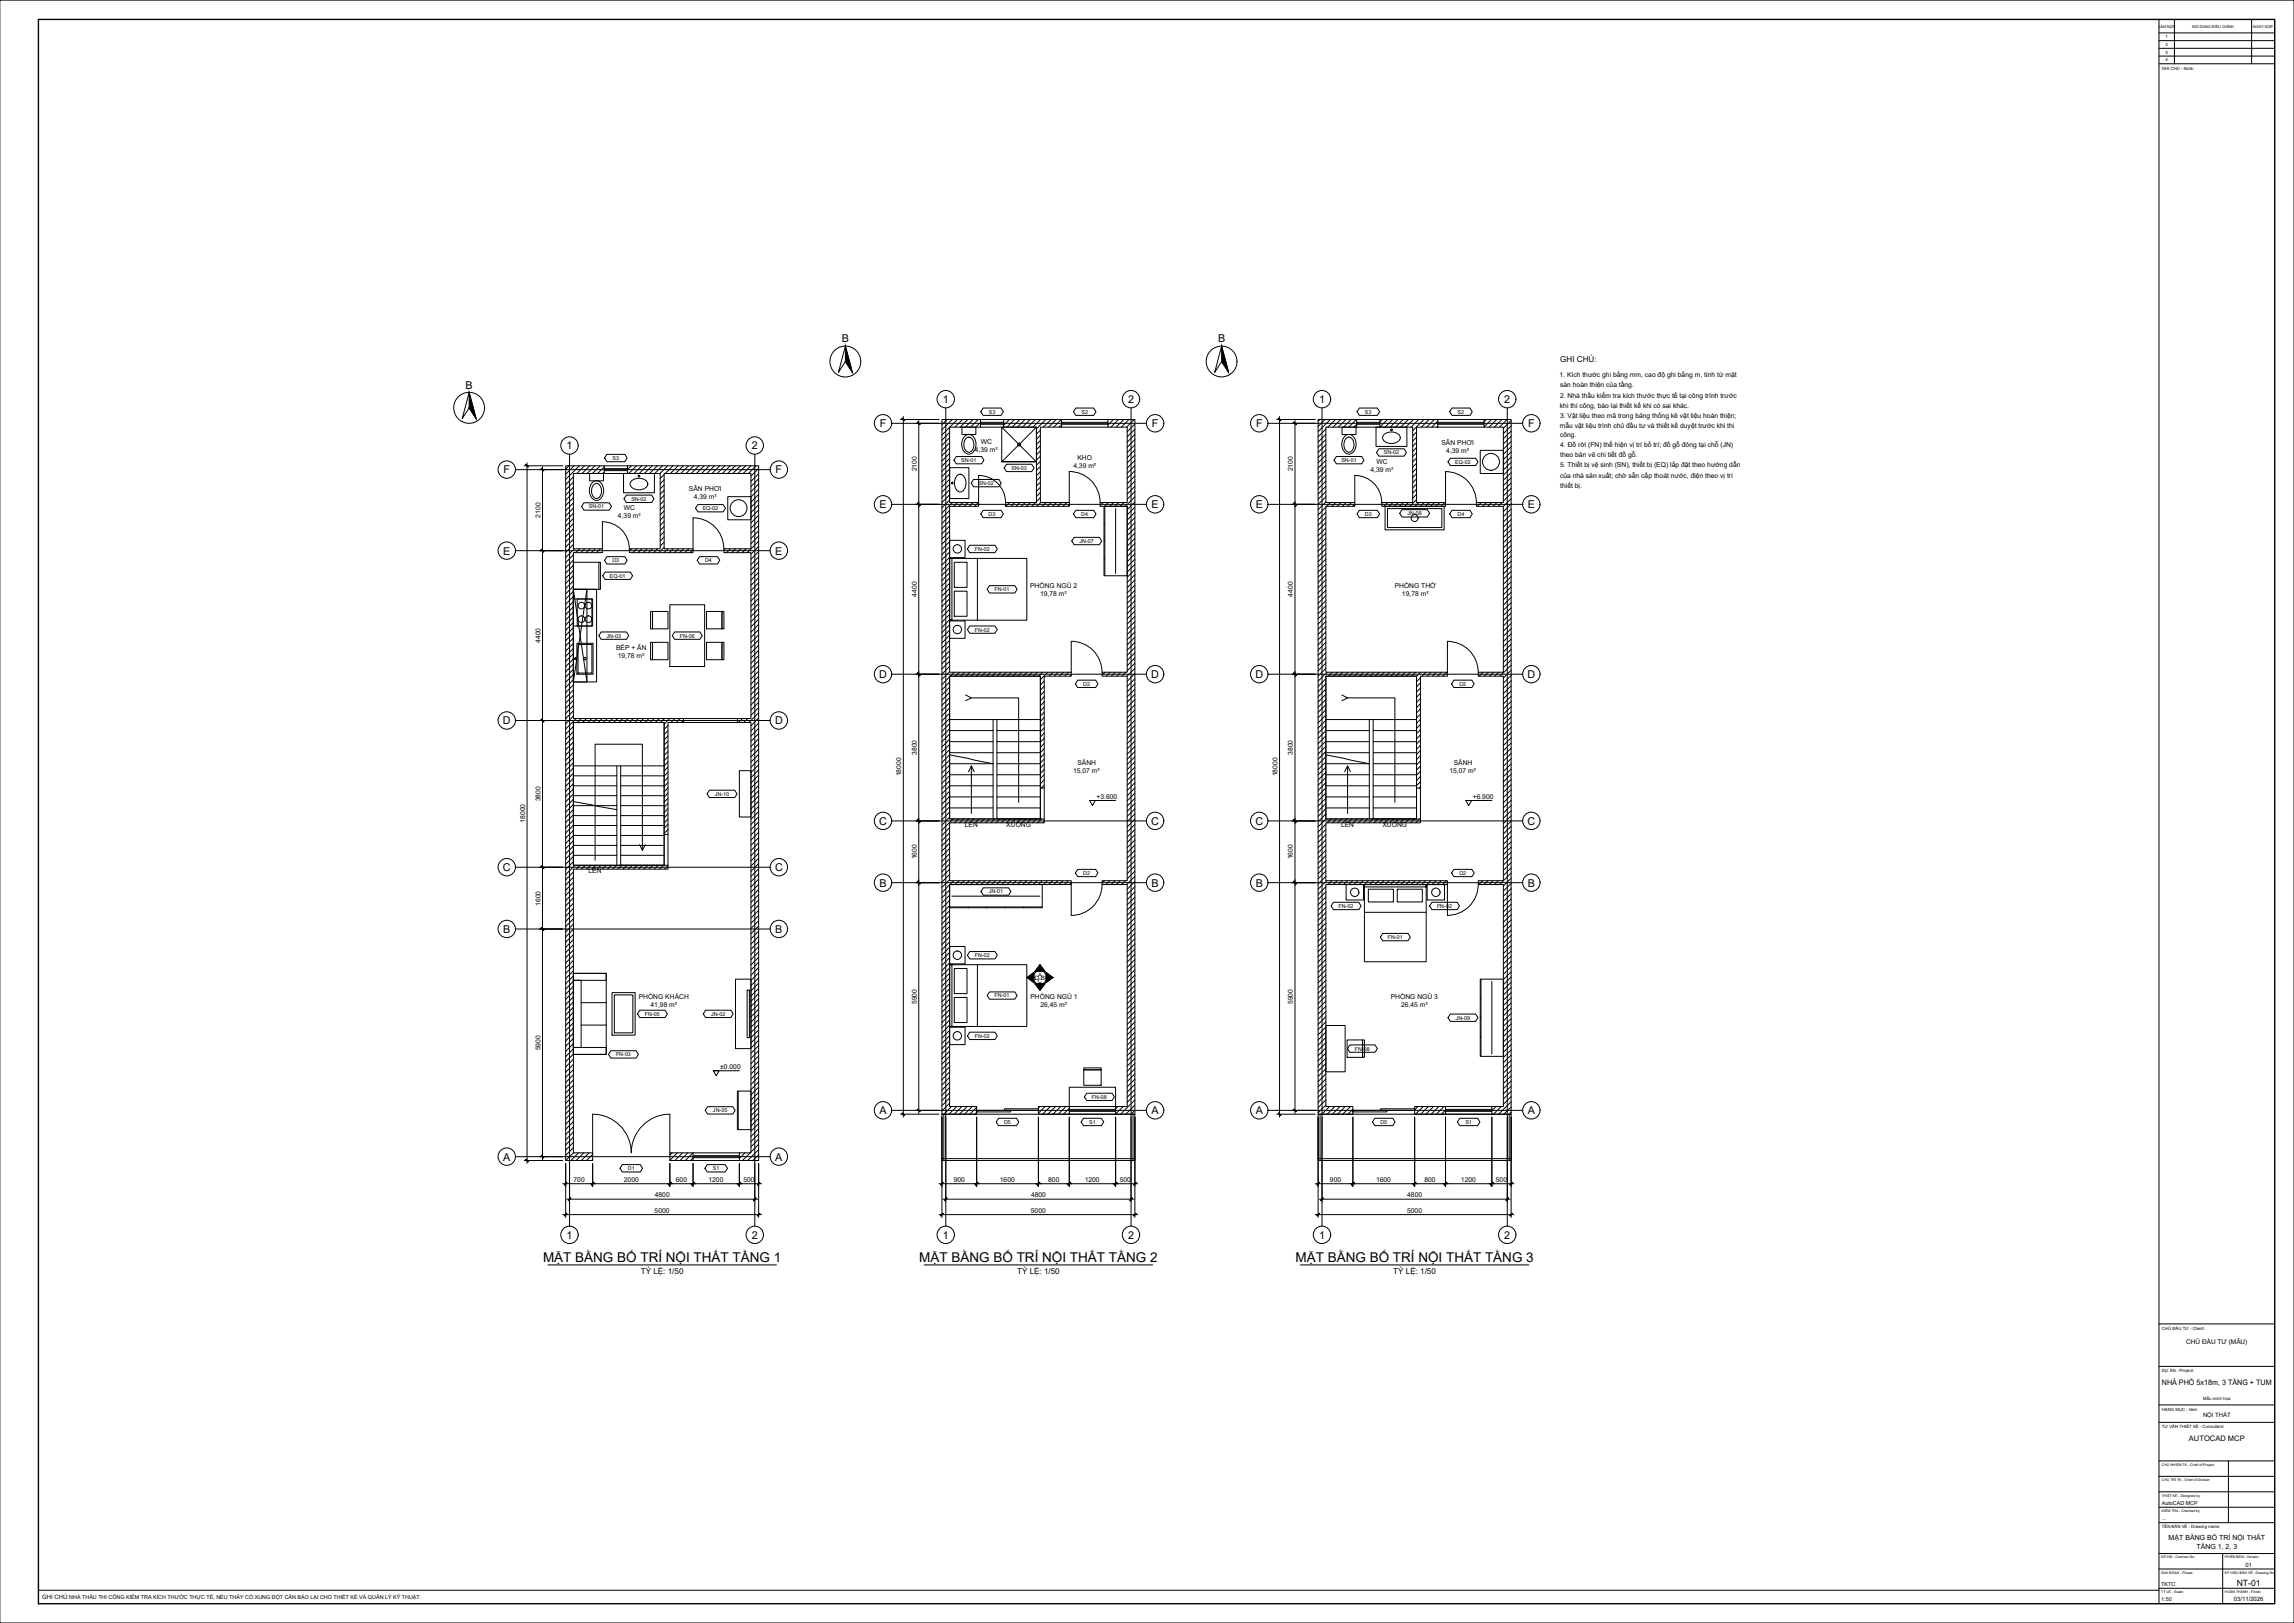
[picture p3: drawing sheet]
<svg xmlns="http://www.w3.org/2000/svg" width="1189mm" height="841mm" viewBox="0 0 1189 841" stroke-linecap="round" stroke-linejoin="round" font-family="sans-serif">
<defs><g id="words">
<g font-size="7">
<text x="281" y="654">MẶT BẰNG BỐ TRÍ NỘI THẤT TẦNG 1</text>
<text x="476" y="654">MẶT BẰNG BỐ TRÍ NỘI THẤT TẦNG 2</text>
<text x="671" y="654">MẶT BẰNG BỐ TRÍ NỘI THẤT TẦNG 3</text>
</g>
<g font-size="5.6">
<text x="436" y="177">B</text>
<text x="631" y="177">B</text>
<text x="241" y="201">B</text>
<text x="489" y="209">1</text>
<text x="585" y="209">2</text>
<text x="684" y="209">1</text>
<text x="780" y="209">2</text>
<text x="456" y="221">F</text>
<text x="597" y="221">F</text>
<text x="651" y="221">F</text>
<text x="792" y="221">F</text>
<text x="294" y="233">1</text>
<text x="390" y="233">2</text>
<text x="261" y="245">F</text>
<text x="402" y="245">F</text>
<text x="456" y="263">E</text>
<text x="597" y="263">E</text>
<text x="651" y="263">E</text>
<text x="792" y="263">E</text>
<text x="261" y="287">E</text>
<text x="402" y="287">E</text>
<text x="456" y="351">D</text>
<text x="597" y="351">D</text>
<text x="651" y="351">D</text>
<text x="792" y="351">D</text>
<text x="261" y="375">D</text>
<text x="402" y="375">D</text>
<text x="456" y="427">C</text>
<text x="597" y="427">C</text>
<text x="651" y="427">C</text>
<text x="792" y="427">C</text>
<text x="261" y="451">C</text>
<text x="402" y="451">C</text>
<text x="456" y="459">B</text>
<text x="597" y="459">B</text>
<text x="651" y="459">B</text>
<text x="792" y="459">B</text>
<text x="261" y="483">B</text>
<text x="402" y="483">B</text>
<text x="456" y="577">A</text>
<text x="597" y="577">A</text>
<text x="651" y="577">A</text>
<text x="792" y="577">A</text>
<text x="261" y="601">A</text>
<text x="402" y="601">A</text>
<text x="294" y="642">1</text>
<text x="390" y="642">2</text>
<text x="489" y="642">1</text>
<text x="585" y="642">2</text>
<text x="684" y="642">1</text>
<text x="780" y="642">2</text>
</g>
<text font-size="4.5" x="1159" y="822">NT-01</text>
<g font-size="4.2">
<text x="809" y="187">GHI CHÚ:</text>
<text x="332" y="660">TỶ LỆ: 1/50</text>
<text x="527" y="660">TỶ LỆ: 1/50</text>
<text x="722" y="660">TỶ LỆ: 1/50</text>
</g>
<g font-size="3.9">
<text x="1120" y="718">NHÀ PHỐ 5x18m, 3 TẦNG + TUM</text>
<text x="1134" y="747">AUTOCAD MCP</text>
</g>
<g font-size="3.6">
<text x="1124" y="798">MẶT BẰNG BỐ TRÍ NỘI THẤT</text>
<text x="1138" y="802">TẦNG 1, 2, 3</text>
</g>
<g font-size="3.5">
<text x="808" y="195">1. Kích thước ghi bằng mm, cao độ ghi bằng m, tính từ mặt</text>
<text x="809" y="201">sàn hoàn thiện của tầng.</text>
<text x="809" y="206">2. Nhà thầu kiểm tra kích thước thực tế tại công trình trước</text>
<text x="808" y="211">khi thi công, báo lại thiết kế khi có sai khác.</text>
<text x="808" y="222">mẫu vật liệu trình chủ đầu tư và thiết kế duyệt trước khi thi</text>
<text x="808" y="217">3. Vật liệu theo mã trong bảng thống kê vật liệu hoàn thiện;</text>
<text x="808" y="226">công.</text>
<text x="508" y="230">WC</text>
<text x="747" y="231">SÂN PHƠI</text>
<text x="809" y="232">4. Đồ rời (FN) thể hiện vị trí bố trí; đồ gỗ đóng tại chỗ (JN)</text>
<text x="505" y="234">4,39 m²</text>
<text x="558" y="238">KHO</text>
<text x="750" y="235">4,39 m²</text>
<text x="809" y="237">theo bản vẽ chi tiết đồ gỗ.</text>
<text x="475" y="244" transform="rotate(-90 475 244)">2100</text>
<text x="556" y="242">4,39 m²</text>
<text x="670" y="244" transform="rotate(-90 670 244)">2100</text>
<text x="710" y="244">4,39 m²</text>
<text x="713" y="240">WC</text>
<text x="808" y="242">5. Thiết bị vệ sinh (SN), thiết bị (EQ) lắp đặt theo hướng dẫn</text>
<text x="808" y="247">của nhà sản xuất; chờ sẵn cấp thoát nước, điện theo vị trí</text>
<text x="357" y="255">SÂN PHƠI</text>
<text x="809" y="253">thiết bị.</text>
<text x="360" y="259">4,39 m²</text>
<text x="280" y="268" transform="rotate(-90 280 268)">2100</text>
<text x="320" y="268">4,39 m²</text>
<text x="323" y="264">WC</text>
<text x="534" y="305">PHÒNG NGỦ 2</text>
<text x="723" y="305">PHÒNG THỜ</text>
<text x="475" y="309" transform="rotate(-90 475 309)">4400</text>
<text x="539" y="309">19,78 m²</text>
<text x="670" y="309" transform="rotate(-90 670 309)">4400</text>
<text x="727" y="309">19,78 m²</text>
<text x="280" y="333" transform="rotate(-90 280 333)">4400</text>
<text x="319" y="337">BẾP + ĂN</text>
<text x="320" y="341">19,78 m²</text>
<text x="475" y="391" transform="rotate(-90 475 391)">3800</text>
<text x="670" y="391" transform="rotate(-90 670 391)">3800</text>
<text x="556" y="401">15,07 m²</text>
<text x="558" y="397">SẢNH</text>
<text x="751" y="401">15,07 m²</text>
<text x="753" y="397">SẢNH</text>
<text x="467" y="402" transform="rotate(-90 467 402)">18000</text>
<text x="662" y="402" transform="rotate(-90 662 402)">18000</text>
<text x="280" y="415" transform="rotate(-90 280 415)">3800</text>
<text x="568" y="414">+3.600</text>
<text x="763" y="414">+6.900</text>
<text x="272" y="426" transform="rotate(-90 272 426)">18000</text>
<text x="500" y="429">LÊN</text>
<text x="522" y="429">XUỐNG</text>
<text x="695" y="429">LÊN</text>
<text x="716" y="429">XUỐNG</text>
<text x="475" y="445" transform="rotate(-90 475 445)">1600</text>
<text x="670" y="445" transform="rotate(-90 670 445)">1600</text>
<text x="305" y="453">LÊN</text>
<text x="280" y="469" transform="rotate(-90 280 469)">1600</text>
<text x="331" y="518">PHÒNG KHÁCH</text>
<text x="337" y="522">41,98 m²</text>
<text x="475" y="520" transform="rotate(-90 475 520)">5900</text>
<text x="534" y="518">PHÒNG NGỦ 1</text>
<text x="539" y="522">26,45 m²</text>
<text x="670" y="520" transform="rotate(-90 670 520)">5900</text>
<text x="721" y="518">PHÒNG NGỦ 3</text>
<text x="726" y="522">26,45 m²</text>
<text x="280" y="544" transform="rotate(-90 280 544)">5900</text>
<text x="373" y="554">±0.000</text>
<text x="297" y="612">700</text>
<text x="323" y="612">2000</text>
<text x="350" y="612">600</text>
<text x="367" y="612">1200</text>
<text x="385" y="612">500</text>
<text x="494" y="612">900</text>
<text x="518" y="612">1600</text>
<text x="543" y="612">800</text>
<text x="562" y="612">1200</text>
<text x="580" y="612">500</text>
<text x="689" y="612">900</text>
<text x="713" y="612">1600</text>
<text x="738" y="612">800</text>
<text x="757" y="612">1200</text>
<text x="775" y="612">500</text>
<text x="339" y="620">4800</text>
<text x="534" y="620">4800</text>
<text x="729" y="620">4800</text>
<text x="339" y="628">5000</text>
<text x="534" y="628">5000</text>
<text x="729" y="628">5000</text>
</g>
<text font-size="3.4" x="1133" y="697">CHỦ ĐẦU TƯ (MẪU)</text>
<g font-size="3.1">
<text x="536" y="508">D B</text>
<text x="538" y="509">C</text>
<text x="538" y="506">A</text>
<text x="1142" y="734">NỘI THẤT</text>
<text x="1164" y="812">01</text>
<text x="22" y="829">GHI CHÚ:NHÀ THẦU THI CÔNG KIỂM TRA KÍCH THƯỚC THỰC TẾ, NẾU THẤY CÓ XUNG ĐỘT CẦN BÁO LẠI CHO THIẾT KẾ VÀ QUẢN LÝ KỸ THUẬT.</text>
<text x="1158" y="830">03/11/2026</text>
</g>
<g font-size="2.8">
<text x="512" y="214">S3</text>
<text x="560" y="214">S2</text>
<text x="707" y="214">S3</text>
<text x="755" y="214">S2</text>
<text x="317" y="238">S3</text>
<text x="498" y="239">SN-01</text>
<text x="695" y="239">SN-01</text>
<text x="717" y="235">SN-02</text>
<text x="524" y="243">SN-03</text>
<text x="754" y="240">EQ-02</text>
<text x="507" y="251">SN-02</text>
<text x="305" y="263">SN-01</text>
<text x="327" y="259">SN-02</text>
<text x="364" y="264">EQ-02</text>
<text x="512" y="267">D3</text>
<text x="560" y="267">D4</text>
<text x="707" y="267">D3</text>
<text x="729" y="267">JN-08</text>
<text x="755" y="267">D4</text>
<text x="559" y="281">JN-07</text>
<text x="505" y="285">FN-02</text>
<text x="317" y="291">D3</text>
<text x="365" y="291">D4</text>
<text x="316" y="299">EQ-01</text>
<text x="515" y="306">FN-01</text>
<text x="505" y="327">FN-02</text>
<text x="314" y="330">JN-03</text>
<text x="352" y="330">FN-06</text>
<text x="561" y="355">D2</text>
<text x="756" y="355">D2</text>
<text x="371" y="412">JN-10</text>
<text x="561" y="453">D2</text>
<text x="756" y="453">D2</text>
<text x="512" y="463">JN-01</text>
<text x="694" y="470">FN-02</text>
<text x="745" y="470">FN-02</text>
<text x="719" y="487">FN-01</text>
<text x="505" y="496">FN-02</text>
<text x="515" y="517">FN-01</text>
<text x="334" y="526">FN-05</text>
<text x="368" y="526">JN-02</text>
<text x="754" y="528">JN-09</text>
<text x="505" y="538">FN-02</text>
<text x="702" y="544">FN-08</text>
<text x="319" y="547">FN-03</text>
<text x="566" y="569">FN-08</text>
<text x="369" y="576">JN-05</text>
<text x="520" y="582">D5</text>
<text x="564" y="582">S1</text>
<text x="715" y="582">D5</text>
<text x="759" y="582">S1</text>
<text x="325" y="606">D1</text>
<text x="369" y="606">S1</text>
<text x="1120" y="780">AutoCAD MCP</text>
<text x="1120" y="788">...</text>
<text x="1120" y="822">TKTC</text>
<text x="1120" y="830">1:50</text>
</g>
<g font-size="2.2">
<text x="1122" y="20">1</text>
<text x="1122" y="24">2</text>
<text x="1122" y="28">3</text>
<text x="1122" y="32">4</text>
<text x="1120" y="36">GHI CHÚ - Note:</text>
<text x="1120" y="689">CHỦ ĐẦU TƯ - Client:</text>
<text x="1120" y="711">DỰ ÁN - Project:</text>
<text x="1142" y="726">Mẫu minh họa</text>
<text x="1120" y="731">HẠNG MỤC - Item:</text>
<text x="1120" y="740">TƯ VẤN THIẾT KẾ - Consultant:</text>
<text x="1120" y="792">TÊN BẢN VẼ - Drawing name:</text>
</g>
<g font-size="2">
<text x="1119" y="14">LẦN NỘP</text>
<text x="1136" y="14">NỘI DUNG ĐIỀU CHỈNH</text>
<text x="1168" y="14">NGÀY NỘP</text>
</g>
<g font-size="1.8">
<text x="1120" y="760">CHỦ NHIỆM TK - Chief of Project</text>
<text x="1120" y="768">CHỦ TRÌ TK - Chief of Division</text>
<text x="1120" y="776">THIẾT KẾ - Designed by</text>
<text x="1120" y="784">KIỂM TRA - Checked by</text>
<text x="1120" y="807">SỐ HĐ - Contract No:</text>
<text x="1153" y="807">PHIÊN BẢN - Version</text>
<text x="1120" y="815">GIAI ĐOẠN - Phase:</text>
<text x="1153" y="815">KÝ HIỆU BẢN VẼ - Drawing No</text>
<text x="1120" y="825">TỶ LỆ - Scale:</text>
<text x="1153" y="825">HOÀN THÀNH - Finish:</text>
</g>
</g></defs>
<!-- layer: A-WALL -->
<path d="M488 217h20v4h-16v39h15v2h-15v86h63v2h-14v58h-2v-58h-47v74h49v2h-49v30h63v2h-63v115h14v4h-18zM520 217h30v4h-11v39h15v2h-33v-2h16v-39h-17zM574 217h14v360h-10v-4h6v-115h-13v-2h13v-106h-13v-2h13v-86h-14v-2h14v-39h-10zM683 217h20v4h-16v39h15v2h-15v86h63v2h-14v58h-2v-58h-47v74h49v2h-49v30h63v2h-63v115h14v4h-18zM715 217h30v4h-11v39h15v2h-33v-2h16v-39h-17zM769 217h14v360h-10v-4h6v-115h-13v-2h13v-106h-13v-2h13v-86h-14v-2h14v-39h-10zM293 241h20v4h-16v39h15v2h-15v86h57v2h-8v58h-2v-58h-47v74h49v2h-49v147h10v4h-14zM325 241h68v360h-10v-4h6v-223h-7v-2h7v-86h-14v-2h14v-39h-45v39h15v2h-33v-2h16v-39h-17zM538 573h16v4h-16zM733 573h16v4h-16zM347 597h12v4h-12z" fill="none" stroke="#000" stroke-width=".52"/>
<!-- layer: A-WALL-PATT -->
<g fill="none" stroke="#000" stroke-width=".52">
<path d="M491 217l-3 3M493 217l-5 6M496 217l-8 8M499 217l-4 4M502 217l-4 4M504 217l-4 4M507 217l-4 4M508 219l-2 2M520 217v1M523 217l-3 3M526 217l-4 4M529 217l-4 4"/>
<path d="M531 217l-4 4M534 217l-4 4M537 217l-4 4M539 217l-4 4M542 217l-5 5M545 217l-4 4M547 217l-4 4M550 217l-4 4M550 220l-1 1M574 217v1M577 217l-3 3M580 217l-4 4"/>
<path d="M582 217l-4 4M585 217l-4 4M588 217l-4 4M588 220l-4 4M684 217l-1 1M687 217l-4 4M689 217l-6 7M692 217l-4 4M695 217l-4 4M698 217l-4 4M700 217l-4 4M703 217l-4 4"/>
<path d="M703 220l-1 1M716 217l-1 2M719 217l-4 4M722 217l-4 4M724 217l-4 4M727 217l-4 4M730 217l-4 4M733 217l-4 4M735 217l-4 4M738 217l-6 6M741 217l-4 4M743 217l-4 4"/>
<path d="M745 218l-3 3M770 217l-1 2M773 217l-4 4M776 217l-4 4M778 217l-4 4M781 217l-4 4M783 218l-4 4M492 224l-4 4M492 227l-4 4M492 229l-4 4M492 232l-4 4M492 235l-4 4"/>
<path d="M492 238l-4 4M539 223l-2 2M539 226l-2 2M539 228l-2 2M539 231l-2 2M539 234l-2 2M539 236l-2 2M539 239l-2 2M588 222l-4 4M588 225l-4 4M588 228l-4 4M588 230l-4 4"/>
<path d="M588 233l-4 4M588 236l-4 4M588 239l-4 4M687 222l-4 4M687 225l-4 4M687 228l-4 4M687 230l-4 4M687 233l-4 4M687 236l-4 4M687 239l-4 4M734 224l-2 2M734 227l-2 2"/>
<path d="M734 229l-2 2M734 232l-2 2M734 235l-2 2M734 237l-2 2M745 221h.1M783 221l-4 4M783 223l-4 4M783 226l-4 4M783 229l-4 4M783 231l-4 4M783 234l-4 4M783 237l-4 4"/>
<path d="M783 240l-4 4M295 241l-2 2M297 247l-4 4M297 250l-4 4M297 253l-4 4M297 255l-4 4M297 258l-4 4M298 241l-5 5M300 241l-7 7M303 241l-4 4M306 241l-4 4M308 241l-4 4"/>
<path d="M311 241l-4 4M313 242l-3 3M313 245h-1M327 241l-2 2M330 241l-4 4M333 241l-4 4M335 241l-4 4M338 241l-4 4M341 241l-4 4M343 241l-4 4M344 246l-2 2M344 249l-2 2"/>
<path d="M344 251l-2 2M344 254l-2 2M344 257l-2 2M344 259l-2 2M346 241l-4 4M349 241l-4 4M351 241l-4 4M354 241l-4 4M357 241l-4 4M360 241l-4 4M362 241l-4 4M365 241l-4 4"/>
<path d="M368 241l-4 4M370 241l-4 4M373 241l-4 4M376 241l-4 4M378 241l-4 4M381 241l-4 4M384 241l-4 4M386 241l-4 4M389 241l-4 4M392 241l-4 4M393 243l-4 4M393 245l-4 4"/>
<path d="M393 248l-4 4M393 251l-4 4M393 254l-4 3M393 256l-4 4M393 259l-4 4M492 240l-4 4M492 243l-4 4M492 246l-4 4M492 248l-4 4M492 251l-4 4M492 254l-4 4M492 256l-4 4"/>
<path d="M492 259l-4 4M539 242l-2 2M539 244l-2 2M539 247l-2 2M539 250l-2 2M539 253l-2 2M539 255l-2 2M539 258l-2 2M588 241l-4 4M588 244l-4 4M588 247l-4 4M588 249l-4 4"/>
<path d="M588 252l-4 4M588 255l-4 4M588 257l-5 5M687 241l-4 4M687 244l-4 4M687 247l-4 4M687 249l-4 4M687 252l-4 4M687 255l-4 4M687 257l-4 4M734 240l-2 2M734 243l-2 2"/>
<path d="M734 245l-2 2M734 248l-2 2M734 251l-2 2M734 254l-2 2M734 256l-2 2M734 259l-3 3M783 242l-4 4M783 245l-4 4M783 248l-4 4M783 250l-4 4M783 253l-4 4M783 256l-4 4"/>
<path d="M783 258l-4 4M297 261l-4 4M297 263l-4 4M297 266l-4 4M297 269l-4 4M297 271l-4 4M297 274l-4 4M297 277l-4 4M297 279l-4 4M344 262l-2 2M344 265l-2 2M344 267l-2 2"/>
<path d="M344 270l-2 2M344 273l-2 2M344 276l-2 2M344 278l-2 2M393 262l-4 4M393 264l-4 4M393 267l-4 4M393 270l-4 4M393 272l-4 4M393 275l-4 4M393 278l-4 4M492 265l-4 4"/>
<path d="M492 267l-4 4M492 270l-4 4M492 273l-4 4M492 275l-4 4M492 278l-4 4M494 260l-6 6M496 260l-2 2M499 260l-2 2M502 260l-2 2M504 260l-2 2M507 260l-2 2M523 260l-2 2"/>
<path d="M526 260l-2 2M529 260l-2 2M531 260l-2 2M534 260l-2 2M537 260l-2 2M539 260l-2 2M542 260l-2 2M545 260l-2 2M548 260l-3 2M550 260l-2 2M553 260l-2 2M554 262h.1"/>
<path d="M572 260l-2 2M574 260l-2 2M577 260l-2 2M580 260l-2 2M583 260l-2 2M588 260l-4 4M588 263l-4 4M588 266l-4 4M588 268l-4 4M588 271l-4 4M588 274l-4 4M588 276l-4 4"/>
<path d="M588 279l-4 4M687 260l-4 4M687 263l-4 4M687 266l-4 3M687 268l-4 4M687 271l-4 4M687 274l-4 4M687 276l-4 4M687 279l-4 4M690 260l-2 2M692 260l-2 2M695 260l-2 2"/>
<path d="M698 260l-2 2M700 260l-2 2M702 261l-1 1M717 260l-1 1M719 260l-2 2M722 260l-2 2M725 260l-2 2M727 260l-2 2M730 260l-2 2M735 260l-2 2M738 260l-2 2M741 260l-2 2"/>
<path d="M743 260l-2 2M746 260l-2 2M749 260l-2 2M768 260l-2 2M770 260l-2 2M773 260l-2 2M776 260l-2 2M778 260l-2 2M783 261l-4 4M783 264l-4 4M783 266l-4 4M783 269l-4 4"/>
<path d="M783 272l-4 4M783 275l-4 4M783 277l-4 4M783 280l-4 4M297 282l-4 4M297 288l-4 4M297 290l-4 4M297 293l-4 4M297 296l-4 4M297 298l-4 4M298 284l-5 5M300 284l-2 2"/>
<path d="M303 284l-2 2M306 284l-2 2M308 284l-2 2M311 284l-2 2M312 286h.1M327 284l-1 1M330 284l-2 2M333 284l-2 2M335 284l-2 2M338 284l-2 2M341 284l-2 2M344 281l-2 2"/>
<path d="M344 284l-3 2M346 284l-2 2M349 284l-2 2M352 284l-2 2M354 284l-2 2M357 284l-2 2M359 285l-1 1M376 284l-1 1M378 284l-2 2M381 284l-2 2M384 284l-2 2M387 284l-2 2"/>
<path d="M393 280l-6 6M393 283l-4 4M393 286l-4 4M393 289l-4 4M393 291l-4 4M393 294l-4 4M393 297l-4 4M393 299l-4 4M492 281l-4 4M492 283l-4 4M492 286l-4 4M492 289l-4 4"/>
<path d="M492 291l-4 4M492 294l-4 4M492 297l-4 4M492 300l-4 4M588 282l-4 4M588 284l-4 4M588 287l-4 4M588 290l-4 4M588 292l-4 4M588 295l-4 4M588 298l-4 4M687 282l-4 4"/>
<path d="M687 284l-4 4M687 287l-4 4M687 290l-4 4M687 292l-4 4M687 295l-4 4M687 298l-4 4M783 283l-4 4M783 285l-4 4M783 288l-4 4M783 291l-4 4M783 293l-4 4M783 296l-4 4"/>
<path d="M783 299l-4 4M297 301l-4 4M297 304l-4 4M297 306l-4 4M297 309l-4 4M297 312l-4 4M297 314l-4 5M297 317l-4 4M297 320l-4 4M393 302l-4 4M393 305l-4 4M393 307l-4 4"/>
<path d="M393 310l-4 4M393 313l-4 4M393 315l-4 4M393 318l-4 4M492 302l-4 4M492 305l-4 4M492 308l-4 4M492 310l-4 4M492 313l-4 4M492 316l-4 4M492 318l-4 4M588 301l-4 4"/>
<path d="M588 303l-4 4M588 306l-4 4M588 309l-4 4M588 311l-4 4M588 314l-4 4M588 317l-4 4M588 319l-4 4M687 301l-4 4M687 303l-4 4M687 306l-4 4M687 309l-4 4M687 311l-4 4"/>
<path d="M687 314l-4 4M687 317l-4 4M687 319l-4 4M783 301l-4 5M783 304l-4 4M783 307l-4 4M783 310l-4 4M783 312l-4 4M783 315l-4 4M783 318l-4 4M297 323l-4 4M297 325l-4 4"/>
<path d="M297 328l-4 4M297 331l-4 4M297 333l-4 4M297 336l-4 4M297 339l-4 4M393 321l-4 4M393 324l-4 4M393 326l-4 4M393 329l-4 4M393 332l-4 4M393 334l-4 4M393 337l-4 4"/>
<path d="M393 340l-4 4M492 321l-4 4M492 324l-4 4M492 327l-4 3M492 329l-4 4M492 332l-4 4M492 335l-4 4M492 337l-4 4M492 340l-4 4M588 322l-4 4M588 325l-4 4M588 327l-4 4"/>
<path d="M588 330l-4 4M588 333l-4 4M588 336l-4 4M588 338l-4 4M687 322l-4 4M687 325l-4 4M687 327l-4 4M687 330l-4 4M687 333l-4 4M687 336l-4 4M687 338l-4 4M783 320l-4 4"/>
<path d="M783 323l-4 4M783 326l-4 4M783 328l-4 4M783 331l-4 4M783 334l-4 4M783 337l-4 4M783 339l-4 4M297 341l-4 4M297 344l-4 4M297 347l-4 4M297 350l-4 4M297 352l-4 4"/>
<path d="M297 355l-4 4M297 358l-4 4M393 342l-4 4M393 345l-4 4M393 348l-4 4M393 351l-4 3M393 353l-4 4M393 356l-4 4M393 359l-4 4M492 343l-4 4M492 345l-4 4M492 348l-4 4"/>
<path d="M492 351l-4 4M492 353l-4 4M492 356l-4 4M492 359l-4 4M495 348l-2 2M497 348l-2 2M500 348l-2 2M503 348l-2 2M505 348l-2 2M508 348l-2 2M511 348l-2 2M513 348l-2 2"/>
<path d="M516 348l-2 2M519 348l-2 2M521 348l-2 2M524 348l-2 2M527 348l-2 2M530 348l-2 2M532 348l-2 2M535 348l-2 2M538 348l-2 2M540 348l-2 2M541 353l-2 2M541 356l-2 2"/>
<path d="M541 358l-2 2M543 348l-4 4M546 348l-2 2M548 348l-2 2M551 348l-2 2M554 348l-2 2M555 350h-1M573 348l-2 2M575 348l-2 2M578 348l-2 2M581 348l-2 2M583 348l-2 2"/>
<path d="M588 341l-4 4M588 344l-4 4M588 346l-4 4M588 349l-4 4M588 352l-4 4M588 354l-4 4M588 357l-4 4M588 360l-4 4M687 341l-4 4M687 344l-4 4M687 346l-4 4M687 352l-4 4"/>
<path d="M687 354l-4 4M687 357l-4 4M687 360l-4 4M688 348l-5 5M690 348l-2 2M693 348l-2 2M696 348l-2 2M699 348l-2 2M701 348l-2 2M704 348l-2 2M707 348l-2 2M709 348l-2 2"/>
<path d="M712 348l-2 2M715 348l-2 2M717 348l-2 2M720 348l-2 2M723 348l-2 2M725 348l-2 2M728 348l-2 2M731 348l-2 2M734 348l-2 2M736 351l-2 2M736 354l-2 2M736 357l-2 2"/>
<path d="M736 359l-2 2M736 348l-2 3M739 348l-2 2M742 348l-2 2M744 348l-2 2M747 348l-2 2M750 348l-2 2M769 348l-2 2M771 348l-2 2M774 348l-2 2M777 348l-2 2M783 342l-4 4"/>
<path d="M783 345l-6 5M783 347l-4 4M783 350l-4 4M783 353l-4 4M783 355l-4 4M783 358l-4 4M297 360l-4 4M297 363l-4 4M297 366l-4 4M297 368l-4 4M297 371l-4 4M297 376l-4 4"/>
<path d="M297 379l-4 4M299 372l-6 6M301 372l-2 2M304 372l-2 2M307 372l-2 2M309 372l-2 2M312 372l-2 2M315 372l-2 2M317 372l-2 2M320 372l-2 2M323 372l-2 2M326 372l-3 2"/>
<path d="M328 372l-2 2M331 372l-2 2M334 372l-2 2M336 372l-2 2M339 372l-2 2M342 372l-2 2M344 372l-2 2M346 376l-2 2M346 379l-2 2M347 372l-3 3M350 372l-2 2M352 372l-2 2"/>
<path d="M354 373l-1 1M385 372l-2 2M387 372l-2 2M393 361l-4 4M393 364l-4 4M393 367l-4 4M393 369l-5 5M393 372l-4 4M393 375l-4 4M393 377l-4 4M492 362l-4 3M492 364l-4 4"/>
<path d="M492 367l-4 4M492 370l-4 4M492 372l-4 4M492 375l-4 4M492 378l-4 4M541 361l-2 2M541 364l-2 2M541 366l-2 2M541 369l-2 2M541 372l-2 2M541 374l-2 2M541 377l-2 2"/>
<path d="M541 380l-2 2M588 362l-4 5M588 365l-4 4M588 368l-4 4M588 371l-4 4M588 373l-4 4M588 376l-4 4M588 379l-4 4M687 362l-4 4M687 365l-4 4M687 368l-4 4M687 371l-4 4"/>
<path d="M687 373l-4 4M687 376l-4 4M687 379l-4 4M736 362l-2 2M736 365l-2 2M736 367l-2 2M736 370l-2 2M736 373l-2 2M736 375l-2 2M736 378l-2 2M783 361l-4 4M783 363l-4 4"/>
<path d="M783 366l-4 4M783 369l-4 4M783 372l-4 4M783 374l-4 4M783 377l-4 4M783 380l-4 4M297 382l-4 4M297 385l-4 4M297 387l-4 4M297 390l-4 4M297 393l-4 4M297 395l-4 4"/>
<path d="M297 398l-4 4M346 381l-2 2M346 384l-2 2M346 387l-2 2M346 389l-2 2M346 392l-2 2M346 395l-2 2M346 397l-2 2M393 380l-4 4M393 383l-4 4M393 386l-4 4M393 388l-4 4"/>
<path d="M393 391l-4 4M393 394l-4 4M393 396l-4 4M393 399l-4 4M492 380l-4 4M492 383l-4 4M492 386l-4 4M492 388l-4 4M492 391l-4 4M492 394l-4 4M492 397l-4 4M492 399l-4 4"/>
<path d="M541 383l-2 2M541 385l-2 2M541 388l-2 2M541 391l-2 2M541 393l-2 2M541 396l-2 2M541 399l-2 2M588 381l-4 4M588 384l-4 4M588 387l-4 4M588 389l-4 4M588 392l-4 4"/>
<path d="M588 395l-4 4M588 398l-4 4M687 381l-4 4M687 384l-4 4M687 387l-4 4M687 389l-4 4M687 392l-4 4M687 395l-4 4M687 397l-4 5M736 381l-2 2M736 384l-2 2M736 386l-2 2"/>
<path d="M736 389l-2 2M736 392l-2 2M736 394l-2 2M736 397l-2 2M736 400l-2 2M783 382l-4 4M783 385l-4 4M783 388l-4 4M783 390l-4 4M783 393l-4 4M783 396l-4 4M783 399l-4 3"/>
<path d="M297 401l-4 4M297 403l-4 4M297 406l-4 4M297 409l-4 4M297 411l-4 4M297 414l-4 4M297 417l-4 4M297 420l-4 4M346 400l-2 2M346 403l-2 2M346 406l-2 2M346 408l-2 2"/>
<path d="M346 411l-2 2M346 414l-2 2M346 416l-2 2M346 419l-2 2M393 402l-4 4M393 404l-4 4M393 407l-4 4M393 410l-4 4M393 412l-4 4M393 415l-4 4M393 418l-4 4M492 402l-4 4"/>
<path d="M492 405l-4 4M492 407l-4 4M492 410l-4 4M492 413l-4 4M492 415l-4 4M492 418l-4 4M541 401l-2 2M541 404l-2 2M541 407l-1 1M588 400l-4 4M588 403l-4 4M588 406l-4 4"/>
<path d="M588 408l-4 4M588 411l-4 4M588 414l-4 4M588 416l-4 4M588 419l-4 4M687 400l-4 4M687 403l-4 4M687 406l-4 4M687 408l-4 4M687 411l-4 4M687 414l-4 4M687 416l-4 4"/>
<path d="M687 419l-4 4M736 402l-2 2M736 405l-2 2M736 408h.1M783 401l-4 4M783 404l-4 4M783 407l-4 4M783 409l-4 4M783 412l-4 4M783 415l-4 4M783 417l-4 4M297 422l-4 4"/>
<path d="M297 425l-4 4M297 428l-4 4M297 430l-4 4M297 433l-4 4M297 436l-4 4M297 438l-4 4M346 422l-2 2M346 424l-2 2M346 427l-2 2M346 430l-2 2M393 421l-4 4M393 423l-4 4"/>
<path d="M393 426l-4 4M393 429l-4 4M393 431l-4 4M393 434l-4 4M393 437l-4 4M393 439l-4 4M492 421l-4 4M492 423l-4 4M492 429l-4 4M492 432l-4 4M492 434l-4 4M492 437l-4 4"/>
<path d="M492 440l-4 4M494 424l-6 6M497 424l-2 2M499 424l-2 2M502 424l-2 2M505 424l-2 2M507 424l-2 2M510 424l-2 2M513 424l-2 2M516 424l-2 2M518 424l-2 2M521 424l-2 2"/>
<path d="M524 424l-2 2M526 424l-2 2M529 424l-2 2M532 424l-2 2M534 424l-2 2M537 424l-2 2M540 424l-2 2M541 426h-1M588 422l-4 4M588 424l-4 4M588 427l-4 4M588 430l-4 4"/>
<path d="M588 433l-4 4M588 435l-4 4M588 438l-4 4M687 422l-4 4M687 427l-4 4M687 430l-4 4M687 433l-4 4M687 435l-4 4M687 438l-4 4M687 424l-4 4M690 424l-2 2M693 424l-2 2"/>
<path d="M695 424l-2 2M698 424l-2 2M701 424l-2 2M703 424l-2 2M706 424l-2 2M709 424l-2 2M711 424l-2 2M714 424l-2 2M717 424l-2 2M720 424l-2 2M722 424l-2 2M725 424l-2 2"/>
<path d="M728 424l-2 2M730 424l-2 2M733 424l-2 2M736 424l-2 2M783 420l-4 4M783 423l-4 4M783 425l-4 4M783 428l-4 4M783 431l-4 4M783 434l-4 4M783 436l-4 4M783 439l-4 4"/>
<path d="M297 441l-4 4M297 444l-4 4M297 447l-4 3M297 452l-4 4M297 455l-4 4M297 457l-4 4M297 460l-4 4M298 448l-5 5M301 448l-2 2M303 448l-2 2M306 448l-2 2M309 448l-2 2"/>
<path d="M311 448l-2 2M314 448l-2 2M317 448l-2 2M320 448l-2 2M322 448l-2 2M325 448l-2 2M328 448l-2 2M330 448l-2 2M333 448l-2 2M336 448l-2 2M338 448l-2 2M341 448l-2 2"/>
<path d="M344 448l-2 2M346 449l-2 1M393 442l-4 4M393 445l-4 4M393 447l-4 5M393 450l-4 4M393 453l-4 4M393 456l-4 4M393 458l-4 4M492 442l-4 4M492 445l-4 4M492 448l-4 4"/>
<path d="M492 450l-4 4M492 453l-4 4M492 456l-4 4M494 456l-6 7M497 456l-2 2M500 456l-2 2M502 456l-2 2M505 456l-2 2M508 456l-2 2M510 456l-2 2M513 456l-2 2M516 456l-2 2"/>
<path d="M519 456l-2 2M521 456l-2 2M524 456l-2 2M527 456l-2 2M529 456l-2 2M532 456l-2 2M535 456l-2 2M537 456l-2 2M540 456l-2 2M543 456l-2 2M545 456l-2 2M548 456l-2 2"/>
<path d="M551 456l-2 2M554 456l-2 2M555 457l-1 1M572 456l-1 2M575 456l-2 2M578 456l-2 2M580 456l-2 2M583 456l-2 2M588 441l-4 4M588 443l-4 4M588 446l-4 4M588 449l-4 4"/>
<path d="M588 451l-4 4M588 454l-4 4M588 457l-4 4M588 459l-4 4M687 441l-4 4M687 443l-4 4M687 446l-4 4M687 449l-4 4M687 451l-4 4M687 454l-4 4M687 459l-4 4M688 456l-5 5"/>
<path d="M690 456l-2 2M693 456l-2 2M696 456l-2 2M698 456l-2 2M701 456l-2 2M704 456l-2 2M706 456l-2 2M709 456l-2 2M712 456l-2 2M714 456l-2 2M717 456l-2 2M720 456l-2 2"/>
<path d="M723 456l-2 2M725 456l-2 2M728 456l-2 2M731 456l-2 2M733 456l-2 2M736 456l-2 2M739 456l-2 2M741 456l-2 2M744 456l-2 2M747 456l-2 2M749 456l-2 2M768 456l-2 2"/>
<path d="M771 456l-2 2M774 456l-2 2M776 456l-2 2M783 442l-4 4M783 444l-4 4M783 447l-4 4M783 450l-4 4M783 452l-6 6M783 455l-4 4M783 458l-4 4M297 463l-4 4M297 465l-4 4"/>
<path d="M297 468l-4 4M297 471l-4 4M297 473l-4 4M297 476l-4 4M297 479l-4 4M393 461l-4 4M393 464l-4 4M393 466l-4 4M393 469l-4 4M393 472l-4 4M393 474l-4 4M393 477l-4 4"/>
<path d="M393 480l-4 4M492 461l-4 4M492 464l-4 4M492 467l-4 4M492 469l-4 4M492 472l-4 4M492 475l-4 4M492 477l-4 4M588 462l-4 4M588 465l-4 4M588 468l-4 4M588 470l-4 4"/>
<path d="M588 473l-4 4M588 476l-4 4M588 478l-4 4M687 462l-4 4M687 465l-4 4M687 468l-4 4M687 470l-4 4M687 473l-4 4M687 476l-4 4M687 478l-4 4M783 460l-4 4M783 463l-4 4"/>
<path d="M783 466l-4 4M783 469l-4 4M783 471l-4 4M783 474l-4 4M783 477l-4 4M783 479l-4 4M297 482l-4 4M297 484l-4 4M297 487l-4 4M297 490l-4 4M297 492l-4 4M297 495l-4 4"/>
<path d="M297 498l-4 4M393 483l-4 4M393 485l-4 4M393 488l-4 4M393 491l-4 4M393 493l-4 4M393 496l-4 4M393 499l-4 4M492 480l-4 4M492 483l-4 4M492 485l-4 4M492 488l-4 4"/>
<path d="M492 491l-4 4M492 494l-4 4M492 496l-4 4M492 499l-4 4M588 481l-4 4M588 484l-4 4M588 486l-4 4M588 489l-4 4M588 492l-4 4M588 495l-4 4M588 497l-4 4M588 500l-4 4"/>
<path d="M687 481l-4 4M687 484l-4 4M687 486l-4 4M687 489l-4 4M687 492l-4 4M687 495l-4 4M687 497l-4 4M687 500l-4 4M783 482l-4 4M783 485l-4 4M783 487l-4 4M783 490l-4 4"/>
<path d="M783 493l-4 4M783 495l-4 4M783 498l-4 4M297 500l-4 4M297 503l-4 4M297 506l-4 4M297 508l-4 4M297 511l-4 4M297 514l-4 4M297 517l-4 4M297 519l-4 4M393 501l-4 4"/>
<path d="M393 504l-4 4M393 507l-4 4M393 509l-4 4M393 512l-4 4M393 515l-4 4M393 518l-4 4M492 502l-4 4M492 504l-4 4M492 507l-4 4M492 510l-4 4M492 512l-4 4M492 515l-4 4"/>
<path d="M492 518l-4 4M588 503l-4 4M588 505l-4 4M588 508l-4 4M588 511l-4 4M588 513l-4 4M588 516l-4 4M588 519l-4 4M687 503l-4 4M687 505l-4 4M687 508l-4 4M687 511l-4 4"/>
<path d="M687 513l-4 4M687 516l-4 4M687 519l-4 4M783 501l-4 4M783 504l-4 4M783 506l-4 4M783 509l-4 4M783 512l-4 4M783 514l-4 4M783 517l-4 4M783 520l-4 4M297 522l-4 4"/>
<path d="M297 525l-4 4M297 527l-4 4M297 530l-4 4M297 533l-4 4M297 535l-4 4M297 538l-4 4M393 520l-4 4M393 523l-4 4M393 526l-4 4M393 528l-4 4M393 531l-4 4M393 534l-4 4"/>
<path d="M393 536l-4 4M393 539l-4 4M492 520l-4 4M492 523l-4 4M492 526l-4 4M492 529l-4 4M492 531l-4 4M492 534l-4 4M492 537l-4 4M492 539l-4 4M588 521l-4 4M588 524l-4 4"/>
<path d="M588 527l-4 4M588 530l-4 4M588 532l-4 4M588 535l-4 4M588 538l-4 4M687 521l-4 4M687 524l-4 4M687 527l-4 4M687 530l-4 4M687 532l-4 4M687 535l-4 4M687 538l-4 4"/>
<path d="M783 522l-4 4M783 525l-4 4M783 528l-4 4M783 531l-4 4M783 533l-4 4M783 536l-4 4M783 539l-4 4M297 541l-4 4M297 544l-4 4M297 546l-4 4M297 549l-4 4M297 552l-4 4"/>
<path d="M297 554l-4 4M297 557l-4 4M297 560l-4 4M393 542l-4 4M393 544l-4 4M393 547l-4 4M393 550l-4 4M393 553l-4 4M393 555l-4 4M393 558l-4 4M492 542l-4 4M492 545l-4 4"/>
<path d="M492 547l-4 4M492 550l-4 4M492 553l-4 4M492 555l-4 5M492 558l-4 4M588 540l-4 4M588 543l-4 4M588 546l-4 4M588 548l-4 4M588 551l-4 4M588 554l-4 4M588 556l-4 4"/>
<path d="M588 559l-4 4M687 540l-4 4M687 543l-4 4M687 546l-4 4M687 548l-4 4M687 551l-4 4M687 554l-4 4M687 556l-4 4M687 559l-4 4M783 541l-4 4M783 544l-4 4M783 547l-4 4"/>
<path d="M783 549l-4 4M783 552l-4 4M783 555l-4 4M783 557l-4 4M297 562l-4 4M297 565l-4 4M297 568l-4 4M297 570l-4 4M297 573l-4 4M297 576l-4 4M297 579l-4 4M393 561l-4 4"/>
<path d="M393 563l-4 4M393 566l-4 4M393 569l-4 4M393 571l-4 4M393 574l-4 4M393 577l-4 4M393 580l-4 4M492 561l-4 4M492 564l-4 4M492 566l-4 4M492 569l-4 4M492 572l-4 4"/>
<path d="M493 573l-4 4M496 573l-4 4M498 573l-3 4M501 573l-4 4M504 573l-4 4M506 574l-3 3M506 577h-1M539 573l-1 1M542 573l-4 4M544 573l-4 4M547 573l-4 4M550 573l-4 4"/>
<path d="M552 573l-4 4M554 574l-3 3M554 577h.1M579 573l-1 2M582 573l-4 4M588 562l-4 4M588 565l-4 4M588 567l-4 4M588 570l-7 7M588 573l-5 4M588 575l-2 2M687 562l-4 4"/>
<path d="M687 565l-4 4M687 567l-4 4M687 570l-4 4M687 573l-4 4M689 573l-4 4M692 573l-4 4M694 573l-4 4M697 573l-4 4M700 573l-4 4M701 575l-2 2M735 573l-2 2M738 573l-4 4"/>
<path d="M740 573l-4 4M743 573l-4 4M746 573l-4 4M748 573l-4 4M749 575l-2 2M775 573l-2 3M778 573l-4 4M783 560l-4 4M783 563l-4 4M783 566l-4 4M783 568l-4 4M783 571l-6 6"/>
<path d="M783 574l-4 3M783 576l-1 1M297 581l-4 4M297 584l-4 4M297 587l-4 4M297 589l-4 4M297 592l-4 4M297 595l-4 4M297 597l-4 4M300 597l-4 4M303 597l-4 4M305 597l-4 4"/>
<path d="M307 598l-3 3M348 597l-1 2M351 597l-4 4M354 597l-4 4M356 597l-4 4M359 597l-4 4M383 597v1M386 597l-3 3M389 597l-4 4M393 582l-4 4M393 585l-4 4M393 588l-4 4"/>
<path d="M393 590l-4 4M393 593l-4 4M393 596l-6 5M393 598l-3 3M307 601h.1M359 600l-1 1M393 601h.1"/>
</g>
<!-- layer: A-DOOR -->
<g fill="none" stroke="#000" stroke-width=".52">
<path d="M702 246a14 14 0 0 1 14 14M702 246v14M521 260a14 14 0 0 0-14-14v14M570 260a16 16 0 0 0-16-16v16M765 260a16 16 0 0 0-16-16v16M326 284a14 14 0 0 0-14-14v14M375 284a16 16 0 0 0-16-16v16M750 332a16 16 0 0 1 16 16M750 332v16M571 348a16 16 0 0 0-16-16v16M571 458a16 16 0 0 1-16 16v-16M750 458v16"/>
<path d="M766 458a16 16 0 0 1-16 16M506 575h18v1h-18zM521 575h17h-17zM701 575h18v1h-18zM716 575h17h-17zM307 597v-20a20 20 0 0 1 20 20 20 20 0 0 1 20-20v20"/>
</g>
<!-- layer: A-ANNO-TEXT -->
<g fill="none" stroke="#000" stroke-width=".52">
<path d="M509 211h10l1 2-1 2h-10l-1-2zM558 211h9l1 2-1 2h-9l-2-2zM704 211h10l1 2-1 2h-10l-1-2zM752 211h10l1 2-1 2h-10l-1-2zM315 235h9l1 2-1 2h-9l-2-2zM509 264h10l1 2-1 2h-10l-1-2zM558 264h9l1 2-1 2h-9l-2-2zM704 264h10l1 2-1 2h-10l-1-2zM752 264h10l1 2-1 2h-10l-1-2zM315 288h9l1 2-1 2h-9l-2-2zM363 288h9l1 2-1 2h-9l-2-2zM559 352h9l1 2-1 2h-9l-2-2z"/>
<path d="M753 352h10l1 2-1 2h-10l-1-2zM559 450h9l1 2-1 2h-9l-2-2zM753 450h10l1 2-1 2h-10l-1-2zM517 579h10l1 2-1 2h-10l-1-2zM562 579h9l1 2-1 2h-9l-2-2zM712 579h10l1 2-1 2h-10l-1-2zM756 579h10l1 2-1 2h-10l-1-2zM323 603h9l1 2-1 2h-9l-2-2zM367 603h9l1 2-1 2h-9l-2-2zM284 655h118M479 655h118M674 655h118"/>
</g>
<!-- layer: A-GLAZ -->
<g fill="none" stroke="#000" stroke-width=".52">
<path d="M508 217h12M508 219h12M508 220h12M550 217h24M550 219h24M550 220h24M703 217h12M703 219h12M703 220h12M745 217h24M745 219h24M745 220h24"/>
<path d="M508 221h12M519 239h18M550 221h24M703 221h12M745 221h24M313 241h12M313 245h12M313 243h12M313 244h12M554 577h24M554 573h24M554 576h24"/>
<path d="M554 575h24M749 577h24M749 573h24M749 576h24M749 575h24M359 597h24M359 600h24M359 599h24M359 601h24"/>
</g>
<!-- layer: A-OPEN -->
<path d="M354 374h28M354 372h28M539 408v16M541 408v16M734 408v16M736 408v16M344 432v16M346 432v16" fill="none" stroke="#000" stroke-width=".52"/>
<!-- layer: A-ANNO-DIMS -->
<g fill="none" stroke="#000" stroke-width=".52">
<path d="M467 217h20M468 216v363M475 219h12M476 218v359M662 217h20M663 216v363M670 219h12M671 218v359M273 240v363M272 241h20M280 243h12M281 242v359"/>
<path d="M475 261h12M670 261h12M280 285h12M475 349h12M670 349h12M280 373h12M475 425h12M670 425h12M280 449h12M475 457h12M670 457h12M280 481h12"/>
<path d="M467 577h20M475 575h12M488 579v52M490 579v44M506 579v36M538 579v36M554 579v36M578 579v36M586 579v44M588 579v52M662 577h20M670 575h12"/>
<path d="M683 579v52M685 579v44M701 579v36M733 579v36M749 579v36M773 579v36M781 579v44M783 579v52M280 599h12M272 601h20M292 613h103M293 603v28"/>
<path d="M295 603v20M307 603v12M347 603v12M359 603v12M383 603v12M391 603v20M393 603v28M487 613h103M682 613h103M292 629h103M294 621h99M487 629h103"/>
<path d="M489 621h99M682 629h103M684 621h99"/>
</g>
<!-- layer: 0 -->
<g fill="#000" stroke="#000" stroke-width=".52">
<path d="M467 217l2 1zM467 217l2 1z"/>
<path d="M662 217l2 1zM662 217l2 1z"/>
<path d="M475 219l2 1zM475 219l2 1z"/>
<path d="M670 219l2 1zM670 219l2 1z"/>
<path d="M272 241l2 1zM272 241l2 1z"/>
<path d="M280 243l2 1zM280 243l2 1z"/>
<path d="M476 261l1 1zM475 261l2 1z"/>
<path d="M475 261l2 1zM476 261l1 1z"/>
<path d="M671 261l1 1zM670 261l2 1z"/>
<path d="M670 261l2 1zM671 261l1 1z"/>
<path d="M281 285l1 1zM280 285l2 1z"/>
<path d="M280 285l2 1zM281 285l1 1z"/>
<path d="M476 349l1 1zM475 349l2 1z"/>
<path d="M475 349l2 1zM475 349l2 1z"/>
<path d="M671 349l1 1zM670 349l2 1z"/>
<path d="M670 349l2 1zM670 349l2 1z"/>
<path d="M281 373l1 1zM280 373l2 1z"/>
<path d="M280 373l2 1zM281 373l1 1z"/>
<path d="M476 425l1 1zM475 425l2 1z"/>
<path d="M475 425l2 1zM476 425l1 1z"/>
<path d="M671 425l1 1zM670 425l2 1z"/>
<path d="M670 425l2 1zM670 425l2 1z"/>
<path d="M281 449l1 1zM280 449l2 1z"/>
<path d="M280 449l2 1zM280 449l2 1z"/>
<path d="M476 457l1 1zM475 457l2 1z"/>
<path d="M475 457l2 1zM475 457l2 1z"/>
<path d="M671 457l1 1zM670 457l2 1z"/>
<path d="M670 457l2 1zM670 457l2 1z"/>
<path d="M281 481l1 1zM280 481l2 1z"/>
<path d="M280 481l2 1zM281 481l1 1z"/>
<path d="M468 577l1 1zM467 577l2 1z"/>
<path d="M476 575l1 1zM475 575l2 1z"/>
<path d="M663 577l1 1zM662 577l2 1z"/>
<path d="M671 575l1 1zM670 575l2 1z"/>
<path d="M281 599l1 1zM280 599l2 1z"/>
<path d="M273 601l1 1zM272 601l2 1z"/>
<path d="M294 613l-1 1zM294 613l-1 1z"/>
<path d="M308 613l-1 1zM308 613l-1 1z"/>
<path d="M308 613l-1 1zM308 613l-1 1z"/>
<path d="M348 613l-1 1zM348 613l-1 1z"/>
<path d="M348 613l-1 1zM348 613l-1 1z"/>
<path d="M358 614l2-1zM360 613l-1 1z"/>
<path d="M360 613l-1 1zM358 614l2-1z"/>
<path d="M382 614l2-1zM384 613l-1 1z"/>
<path d="M384 613l-1 1zM382 614l2-1z"/>
<path d="M394 613l-1 1zM394 613l-1 1z"/>
<path d="M489 613l-1 1zM489 613l-1 1z"/>
<path d="M505 614l2-1zM507 613l-1 1z"/>
<path d="M507 613l-1 1zM507 613l-1 1z"/>
<path d="M537 614l2-1zM539 613l-1 1z"/>
<path d="M539 613l-1 1zM537 614l2-1z"/>
<path d="M553 614l2-1zM555 613l-1 1z"/>
<path d="M555 613l-1 1zM553 614l2-1z"/>
<path d="M577 614l2-1zM579 613l-1 1z"/>
<path d="M579 613l-1 1zM577 614l2-1z"/>
<path d="M589 613l-1 1zM589 613l-1 1z"/>
<path d="M684 613l-1 1zM684 613l-1 1z"/>
<path d="M702 613l-1 1zM702 613l-1 1z"/>
<path d="M702 613l-1 1zM702 613l-1 1z"/>
<path d="M734 613l-1 1zM734 613l-1 1z"/>
<path d="M734 613l-1 1zM734 613l-1 1z"/>
<path d="M750 613l-1 1zM750 613l-1 1z"/>
<path d="M750 613l-1 1zM750 613l-1 1z"/>
<path d="M774 613l-1 1zM774 613l-1 1z"/>
<path d="M774 613l-1 1zM774 613l-1 1z"/>
<path d="M782 614l2-1zM784 613l-1 1z"/>
<path d="M294 629l-1 1zM294 629l-1 1z"/>
<path d="M296 621l-1 1zM296 621l-1 1z"/>
<path d="M390 622l2-1zM392 621l-1 1z"/>
<path d="M394 629l-1 1zM394 629l-1 1z"/>
<path d="M489 629l-1 1zM489 629l-1 1z"/>
<path d="M491 621l-1 1zM491 621l-1 1z"/>
<path d="M585 622l2-1zM587 621l-1 1z"/>
<path d="M589 629l-1 1zM589 629l-1 1z"/>
<path d="M684 629l-1 1zM684 629l-1 1z"/>
<path d="M686 621l-1 1zM686 621l-1 1z"/>
<path d="M782 621l-1 1zM782 621l-1 1z"/>
<path d="M782 630l2-1zM784 629l-1 1z"/>
</g>
<!-- layer: S-GRID -->
<g fill="none" stroke="#000" stroke-width=".52">
<path d="M462 219h132M490 211v424M586 211v424M657 219h132M685 211v424M781 211v424M295 235v400M391 235v400M267 243h132M462 261h132M657 261h132M267 285h132"/>
<path d="M462 349h132M657 349h132M267 373h132M462 425h132M657 425h132M267 449h132M462 457h132M657 457h132M267 481h132M462 575h132M657 575h132M267 599h132"/>
</g>
<!-- layer: S-GRID-IDEN -->
<g fill="none" stroke="#000" stroke-width=".52">
<circle cx="458" cy="219" r="5"/>
<circle cx="490" cy="207" r="5"/>
<circle cx="586" cy="207" r="5"/>
<circle cx="599" cy="219" r="5"/>
<circle cx="653" cy="219" r="5"/>
<circle cx="685" cy="207" r="5"/>
<circle cx="781" cy="207" r="5"/>
<circle cx="794" cy="219" r="5"/>
<circle cx="295" cy="231" r="5"/>
<circle cx="391" cy="231" r="5"/>
<circle cx="263" cy="243" r="5"/>
<circle cx="404" cy="243" r="5"/>
<circle cx="458" cy="261" r="5"/>
<circle cx="599" cy="261" r="5"/>
<circle cx="653" cy="261" r="5"/>
<circle cx="794" cy="261" r="5"/>
<circle cx="263" cy="285" r="5"/>
<circle cx="404" cy="285" r="5"/>
<circle cx="458" cy="349" r="5"/>
<circle cx="599" cy="349" r="5"/>
<circle cx="653" cy="349" r="5"/>
<circle cx="794" cy="349" r="5"/>
<circle cx="263" cy="373" r="5"/>
<circle cx="404" cy="373" r="5"/>
<circle cx="458" cy="425" r="5"/>
<circle cx="599" cy="425" r="5"/>
<circle cx="653" cy="425" r="5"/>
<circle cx="794" cy="425" r="5"/>
<circle cx="263" cy="449" r="5"/>
<circle cx="404" cy="449" r="5"/>
<circle cx="458" cy="457" r="5"/>
<circle cx="599" cy="457" r="5"/>
<circle cx="653" cy="457" r="5"/>
<circle cx="794" cy="457" r="5"/>
<circle cx="263" cy="481" r="5"/>
<circle cx="404" cy="481" r="5"/>
<circle cx="458" cy="575" r="5"/>
<circle cx="599" cy="575" r="5"/>
<circle cx="653" cy="575" r="5"/>
<circle cx="794" cy="575" r="5"/>
<circle cx="263" cy="599" r="5"/>
<circle cx="404" cy="599" r="5"/>
<circle cx="295" cy="640" r="5"/>
<circle cx="391" cy="640" r="5"/>
<circle cx="490" cy="640" r="5"/>
<circle cx="586" cy="640" r="5"/>
<circle cx="685" cy="640" r="5"/>
<circle cx="781" cy="640" r="5"/>
</g>
<!-- layer: A-FLOR-STRS -->
<g fill="none" stroke="#000" stroke-width=".52">
<path d="M492 350h47v74h-47zM687 350h47v74h-47zM297 374h47v74h-47zM492 373h47M492 379h23M500 360l3 2-3 1M503 362h25v54M515 373v51M517 373v51h22M517 379h22M687 373h47M687 379h23"/>
<path d="M695 360l3 2-3 1M698 362h25v54M710 373v51M712 373v51h22M712 379h22M297 397h47M320 397v51M322 397v51h22M492 391l23 5h-23M492 390h23M492 384h23M502 400l1-3 2 3"/>
<path d="M503 397v24M517 396h22M517 390h22M517 384h22M687 391l23 5h-23M687 390h23M687 384h23M697 400l1-3 2 3M698 397v24M712 396h22M712 390h22M712 384h22"/>
<path d="M297 415l23 5M297 417h23M297 412h23M297 407h23M297 402h23M322 417h22M322 412h22M322 407h22M322 402h22M492 407h23M492 419h23M492 413h23"/>
<path d="M492 401h23M517 407h22M517 419h22M517 413h22M517 401h22M687 407h23M687 419h23M687 413h23M687 401h23M712 407h22M712 419h22M712 413h22"/>
<path d="M712 401h22M297 438h23M297 433h23M297 428h23M297 423h23M322 438h22M322 433h22M322 428h22M322 423h22M331 438l2 3 1-3M297 443h23M322 443h22"/>
<path d="M333 441v-55h-25v60"/>
</g>
<!-- layer: A-ANNO-SYMB -->
<g fill="none" stroke="#000" stroke-width=".52">
<path d="M438 179l4 14-4-6-3 6zM633 179l4 14-4-6-3 6zM243 203l4 14-4-6-3 6zM565 415h3l-2 2zM565 415h13M760 415h3l-2 2zM760 415h13M539 500l3 3h-6zM532 507l4-3v5zM536 510h6l-3 3zM542 504l4 3-4 2zM370 555h3l-2 2z"/>
<path d="M370 555h13"/>
<circle cx="438" cy="187" r="8"/>
<circle cx="633" cy="187" r="8"/>
<circle cx="243" cy="211" r="8"/>
<circle cx="539" cy="507" r="3"/>
</g>
<g fill="#000" stroke="#000" stroke-width=".52">
<path d="M539 500l3 3h-6zM536 510h6l-3 3z"/>
<path d="M438 179l2 8h-2zM438 187l4 6-2-6z"/>
<path d="M633 179l2 8h-2zM633 187l4 6-2-6z"/>
<path d="M243 203l2 8h-2zM243 211l4 6-2-6z"/>
<path d="M532 507l4-3v3zM532 507l4 2v-2z"/>
<path d="M542 504l4 3h-4zM542 507v2l4-2z"/>
</g>
<!-- layer: A-FURN -->
<g fill="none" stroke="#000" stroke-width=".52">
<path d="M492 280h8v9h-8zM492 289v32v-32h40v32h-40h1v-32zM495 291h6v13h-6zM507 289v32M337 317h1v9h-1zM338 317h8v9h-8zM347 313h18v32h-18zM366 317h8v9h-8zM374 317h1v9h-1zM495 306h6v13h-6zM337 333h1v9h-1zM338 333h8v9h-8z"/>
<path d="M366 333h8v9h-8zM374 333h1v9h-1zM492 322h8v9h-8zM698 458h9v8h-9zM707 458v2h32v-2h-32h32v40h-32zM740 458h9v8h-9zM707 473h32M709 461h13v6h-13zM724 461h13v6h-13zM492 500v32v-32h40v32h-40h1v-32zM492 490h8v9h-8zM507 500v32"/>
<path d="M297 504h17v42h-17zM297 508h4v35h-4zM297 504h17v4h-17zM301 520h13M317 514h12v22h-12zM318 516h10v19h-10zM495 517h6v13h-6zM495 502h6v13h-6zM301 531h13M492 532h8v9h-8zM687 531h10v24h-10zM698 539h8v9h-8z"/>
<path d="M706 539h1v9h-1zM297 543h17v3h-17zM562 554h9v8h-9zM562 553h9v1h-9zM554 563h24v10h-24z"/>
<circle cx="496" cy="284" r="2.2"/>
<circle cx="496" cy="326" r="2.2"/>
<circle cx="702" cy="462" r="2.2"/>
<circle cx="744" cy="462" r="2.2"/>
<circle cx="496" cy="495" r="2.2"/>
<circle cx="496" cy="537" r="2.2"/>
</g>
<!-- layer: A-ANNO-NOTE -->
<g fill="none" stroke="#000" stroke-width=".52">
<path d="M496 237h13l1 1-1 2h-13l-2-2zM693 237h13l1 1-1 2h-13l-2-2zM715 233h13l1 1-1 2h-13l-2-2zM752 237h13l1 2-1 2h-13l-2-2zM325 257h13l1 1-1 2h-13l-2-2zM505 248h13l1 2-1 2h-13l-2-2zM522 241h13l1 1-1 2h-13l-2-2zM303 261h13l1 1-1 2h-13l-2-2zM362 261h13l1 2-1 2h-13l-2-2zM557 278h13l1 2-1 2h-13l-2-2zM727 264h13l1 2-1 2h-13l-2-2zM314 296h13l1 2-1 2h-13l-2-2z"/>
<path d="M503 283h13l1 1-1 2h-13l-2-2zM513 303h13l1 2-1 2h-13l-1-2zM312 327h13l1 2-1 2h-13l-2-2zM350 327h13l1 2-1 2h-13l-2-2zM503 324h13l1 2-1 2h-13l-2-2zM368 409h13l1 2-1 2h-13l-2-2zM510 460h13l1 2-1 2h-13l-2-2zM691 468h13l1 1-1 2h-13l-1-2zM742 468h13l1 1-1 2h-13l-1-2zM503 493h13l1 2-1 2h-13l-2-2zM717 484h13l1 2-1 1h-13l-2-1zM513 514h13l1 2-1 2h-13l-1-2z"/>
<path d="M332 523h13l1 2-1 2h-13l-2-2zM366 523h13l1 2-1 2h-13l-2-2zM503 535h13l1 2-1 2h-13l-2-2zM752 525h13l1 2-1 2h-13l-2-2zM317 544h13l1 2-1 2h-13l-2-2zM700 541h13l1 2-1 2h-13l-2-2zM367 573h13l1 2-1 2h-13l-2-2zM563 566h13l2 2-2 2h-13l-1-2z"/>
</g>
<!-- layer: A-FLOR-CASE -->
<g fill="none" stroke="#000" stroke-width=".52">
<path d="M572 262h12v36h-12zM572 271h1M573 262v36M718 262h30v13h-30zM719 264h28v9h-28zM572 280h1M572 289h1M297 305h12v48h-12zM299 310h8v14h-8zM299 333h8v16h-8zM300 334h7v15h-7zM383 399h6v24h-6z"/>
<path d="M492 458h48v12h-48zM492 470h48M502 470h.1M511 470h.1M521 470h.1M531 470h.1M381 507h8v36h-8zM387 513h1v25h-1zM767 507h12v40h-12zM767 517h1M768 507v40M767 527h1"/>
<path d="M767 537h1M382 565h7v20h-7zM383 565v20"/>
<circle cx="733" cy="268" r="1.8"/>
<circle cx="301" cy="314" r="1.7"/>
<circle cx="305" cy="314" r="1.7"/>
<circle cx="301" cy="321" r="1.7"/>
<circle cx="305" cy="321" r="1.7"/>
<circle cx="298" cy="341" r=".4"/>
<circle cx="303" cy="341" r=".6"/>
</g>
<!-- layer: A-HIDD -->
<path d="M578 264v33M297 305h7v48h-7zM297 310h10v14h-10zM297 305l7 48M304 305l-7 48M493 464h46M773 509v37" fill="none" stroke="#000" stroke-width=".52"/>
<!-- layer: A-EQPM -->
<g fill="none" stroke="#000" stroke-width=".52">
<path d="M767 233h12v12h-12zM377 257h12v12h-12zM297 291h14v14h-14zM310 291v14"/>
<circle cx="773" cy="239" r="4"/>
<circle cx="383" cy="263" r="4"/>
</g>
<!-- layer: A-FLOR-FIXT -->
<g fill="none" stroke="#000" stroke-width=".52">
<path d="M499 221h7v4h-7zM500 226a4 4 0 0 1 4 0 4 4 0 0 1 2 3 4 4 0 0 1-1 5 4 4 0 0 1-5 1 6 6 0 0 1 0-9zM501 227a2.7 2.7 0 0 1 3 0 2.7 2.7 0 0 1 1 3 2.8 2.8 0 0 1-1 3 2.8 2.8 0 0 1-3 1 5 5 0 0 1 0-7zM519 221v18h18v-18h-18l18 18M537 221l-18 18M696 221h7v4h-7zM697 226a4 4 0 0 1 4 0 4 4 0 0 1 2 3 4 4 0 0 1-1 5 4 4 0 0 1-5 1 6 6 0 0 1 0-9zM698 227a2.7 2.7 0 0 1 3 0 2.7 2.7 0 0 1 1 3 2.8 2.8 0 0 1-1 3 2.8 2.8 0 0 1-3 1 5 5 0 0 1 0-7zM713 221h16v10h-16zM717 225a5 5 0 0 1 9 2 5 5 0 0 1-5 3 5 5 0 0 1-4-3zM306 245h7v4h-7zM307 250a4 4 0 0 1 4 0 4 4 0 0 1 2 3 4 4 0 0 1-1 5 4 4 0 0 1-5 1 6 6 0 0 1 0-9z"/>
<path d="M308 251a2.7 2.7 0 0 1 3 0 2.7 2.7 0 0 1 1 3 2.8 2.8 0 0 1-1 3 2.8 2.8 0 0 1-3 1 5 5 0 0 1 0-7zM323 245h16v10h-16zM327 249a5 5 0 0 1 9 2 5 5 0 0 1-5 3 5 5 0 0 1-4-3zM492 242h10v16h-10zM496 247a2.9 2.9 0 0 1 3-1 2.9 2.9 0 0 1 2 3 4 4 0 0 1-5 6 6 6 0 0 1 0-8z"/>
<circle cx="528" cy="230" r=".8"/>
<circle cx="721" cy="223" r=".4"/>
<circle cx="331" cy="247" r=".4"/>
<circle cx="494" cy="250" r=".4"/>
</g>
<!-- layer: A-FLOR-LEVL -->
<path d="M488 577h100v24h-100zM489 577v24M587 577v24M683 577h100v24h-100zM684 577v24M782 577v24M488 600h100M683 600h100" fill="none" stroke="#000" stroke-width=".52"/>
<!-- layer: A-ANNO-TTLB -->
<g fill="none" stroke="#000" stroke-width=".52">
<path d="M0 0h1189v841h-1189M1119 10v821M1119 17h60M1127 10v23M1167 10v23M1119 33h60M1119 21h60M1119 25h60M1119 29h60M1119 686h60M1119 708h60M1119 728h60"/>
<path d="M1119 737h60M1119 757h60M1155 757v32M1119 765h60M1119 773h60M1119 789h60M1119 781h60M1119 805h60M1119 813h60M1152 805v26M20 824h1099M1119 823h60"/>
</g>
<path d="M20 10h1159v821h-1159z" fill="none" stroke="#000" stroke-width=".72"/>
<use href="#words"/>
</svg>
